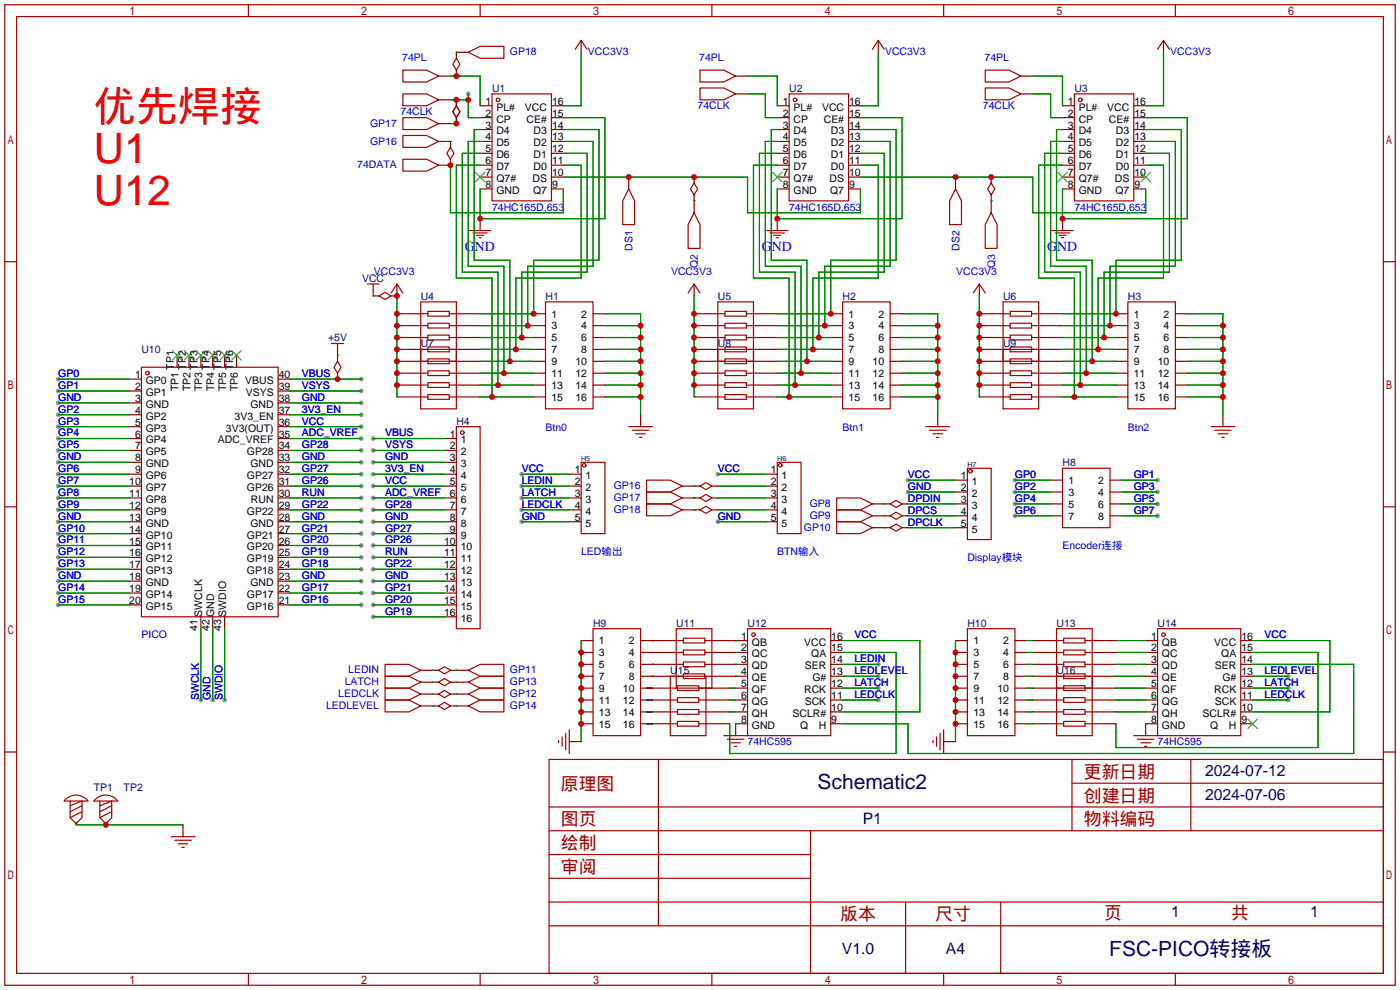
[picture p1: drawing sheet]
<svg xmlns="http://www.w3.org/2000/svg" width="299mm" height="212mm" viewBox="0 0 299 212" stroke-linecap="round" stroke-linejoin="round" font-family="sans-serif">
<defs><g id="words">
<g font-size="9" fill="#f00">
<text x="20.1" y="25.9">优先焊接</text>
<text x="20.1" y="34.9">U1</text>
<text x="20.1" y="43.8">U12</text>
</g>
<g font-size="4.5" fill="#000080">
<text x="174.7" y="168.7">Schematic2</text>
<text x="237.1" y="204.3">FSC-PICO转接板</text>
</g>
<g font-size="3.8" fill="#a00000">
<text x="231.6" y="166.2">更新日期</text>
<text x="119.9" y="168.8">原理图</text>
<text x="231.6" y="171.3">创建日期</text>
<text x="119.9" y="176.4">图页</text>
<text x="231.6" y="176.4">物料编码</text>
<text x="119.9" y="181.5">绘制</text>
<text x="119.9" y="186.6">审阅</text>
<text x="179.6" y="196.7">版本</text>
<text x="199.9" y="196.7">尺寸</text>
<text x="236" y="196.5">页</text>
<text x="263.1" y="196.5">共</text>
</g>
<g font-size="3.4" fill="#000080">
<text x="257.6" y="165.9">2024-07-12</text>
<text x="257.6" y="170.9">2024-07-06</text>
<text x="184.4" y="176">P1</text>
<text x="250.3" y="196.1">1</text>
<text x="280" y="196.1">1</text>
<text x="179.9" y="204">V1.0</text>
<text x="202.2" y="204">A4</text>
</g>
<g font-size="3" fill="#00f">
<text x="99.3" y="53.7">GND</text>
<text x="162.8" y="53.7">GND</text>
<text x="223.8" y="53.7">GND</text>
</g>
<g font-size="2.2" fill="#00f">
<text x="109" y="11.8">GP18</text>
<text x="125.6" y="11.7">VCC3V3</text>
<text x="189.1" y="11.7">VCC3V3</text>
<text x="250.1" y="11.7">VCC3V3</text>
<text x="86" y="13.1">74PL</text>
<text x="149.5" y="13.1">74PL</text>
<text x="210.4" y="13.1">74PL</text>
<text x="149.1" y="23.3">74CLK</text>
<text x="210.1" y="23.3">74CLK</text>
<text x="79.1" y="27.1">GP17</text>
<text x="85.6" y="24.5">74CLK</text>
<text x="76.4" y="36">74DATA</text>
<text x="79.1" y="30.9">GP16</text>
<text x="105.2" y="45">74HC165D,653</text>
<text x="168.7" y="45">74HC165D,653</text>
<text x="229.6" y="45">74HC165D,653</text>
<text x="135.2" y="53.6" transform="rotate(-90 135.2 53.6)">DS1</text>
<text x="205" y="53.6" transform="rotate(-90 205 53.6)">DS2</text>
<text x="79.9" y="58.7">VCC3V3</text>
<text x="143.4" y="58.7">VCC3V3</text>
<text x="149.2" y="57.3" transform="rotate(-90 149.2 57.3)">Q2</text>
<text x="204.4" y="58.7">VCC3V3</text>
<text x="212.7" y="57.3" transform="rotate(-90 212.7 57.3)">Q3</text>
<text x="12.4" y="80.6">GP0</text>
<text x="12.4" y="83.1">GP1</text>
<text x="64.5" y="83.1">VSYS</text>
<text x="64.5" y="80.6">VBUS</text>
<text x="12.4" y="85.7">GND</text>
<text x="12.4" y="88.2">GP2</text>
<text x="64.5" y="88.2">3V3_EN</text>
<text x="64.5" y="85.7">GND</text>
<text x="12.4" y="90.7">GP3</text>
<text x="12.4" y="93.3">GP4</text>
<text x="12.4" y="95.8">GP5</text>
<text x="64.5" y="95.8">GP28</text>
<text x="64.5" y="93.3">ADC_VREF</text>
<text x="64.5" y="90.7">VCC</text>
<text x="82.3" y="95.8">VSYS</text>
<text x="82.3" y="93.3">VBUS</text>
<text x="116.6" y="92">Btn0</text>
<text x="180.1" y="92">Btn1</text>
<text x="241" y="92">Btn2</text>
<text x="12.4" y="98.4">GND</text>
<text x="12.4" y="100.9">GP6</text>
<text x="64.5" y="100.9">GP27</text>
<text x="64.5" y="98.4">GND</text>
<text x="82.3" y="100.9">3V3_EN</text>
<text x="82.3" y="98.4">GND</text>
<text x="111.5" y="100.9">VCC</text>
<text x="153.4" y="100.9">VCC</text>
<text x="12.4" y="103.4">GP7</text>
<text x="12.4" y="106">GP8</text>
<text x="64.5" y="106">RUN</text>
<text x="64.5" y="103.4">GP26</text>
<text x="82.3" y="106">ADC_VREF</text>
<text x="82.3" y="103.4">VCC</text>
<text x="111.5" y="106">LATCH</text>
<text x="111.5" y="103.4">LEDIN</text>
<text x="131.2" y="104.6">GP16</text>
<text x="131.2" y="107.1">GP17</text>
<text x="194.1" y="102.2">VCC</text>
<text x="194.1" y="104.7">GND</text>
<text x="194.1" y="107.2">DPDIN</text>
<text x="216.9" y="102.2">GP0</text>
<text x="216.9" y="104.7">GP2</text>
<text x="216.9" y="107.2">GP4</text>
<text x="242.3" y="107.2">GP5</text>
<text x="242.3" y="104.7">GP3</text>
<text x="242.3" y="102.2">GP1</text>
<text x="12.4" y="108.5">GP9</text>
<text x="12.4" y="111.1">GND</text>
<text x="12.4" y="113.6">GP10</text>
<text x="64.5" y="113.6">GP21</text>
<text x="64.5" y="111.1">GND</text>
<text x="64.5" y="108.5">GP22</text>
<text x="82.3" y="113.6">GP27</text>
<text x="82.3" y="111.1">GND</text>
<text x="82.3" y="108.5">GP28</text>
<text x="111.5" y="108.5">LEDCLK</text>
<text x="111.5" y="111.1">GND</text>
<text x="131.2" y="109.6">GP18</text>
<text x="153.4" y="111.1">GND</text>
<text x="171.8" y="113.4">GP10</text>
<text x="173.1" y="108.4">GP8</text>
<text x="173.1" y="110.9">GP9</text>
<text x="194.1" y="112.3">DPCLK</text>
<text x="194.1" y="109.8">DPCS</text>
<text x="216.9" y="109.8">GP6</text>
<text x="242.3" y="109.8">GP7</text>
<text x="12.4" y="116.1">GP11</text>
<text x="12.4" y="118.7">GP12</text>
<text x="64.5" y="118.7">GP19</text>
<text x="64.5" y="116.1">GP20</text>
<text x="82.3" y="118.7">RUN</text>
<text x="82.3" y="116.1">GP26</text>
<text x="124.2" y="118.7">LED输出</text>
<text x="166.1" y="118.7">BTN输入</text>
<text x="206.8" y="119.9">Display模块</text>
<text x="227.1" y="117.4">Encoder连接</text>
<text x="12.4" y="121.2">GP13</text>
<text x="12.4" y="123.8">GND</text>
<text x="64.5" y="123.8">GND</text>
<text x="64.5" y="121.2">GP18</text>
<text x="82.3" y="123.8">GND</text>
<text x="82.3" y="121.2">GP22</text>
<text x="12.4" y="126.3">GP14</text>
<text x="12.4" y="128.8">GP15</text>
<text x="64.5" y="128.8">GP16</text>
<text x="64.5" y="126.3">GP17</text>
<text x="82.3" y="131.4">GP19</text>
<text x="82.3" y="128.8">GP20</text>
<text x="82.3" y="126.3">GP21</text>
<text x="30.2" y="136.5">PICO</text>
<text x="182.6" y="136.5">VCC</text>
<text x="270.3" y="136.5">VCC</text>
<text x="74.4" y="143.9">LEDIN</text>
<text x="109" y="143.9">GP11</text>
<text x="182.6" y="141.5">LEDIN</text>
<text x="42.5" y="149.6" transform="rotate(-90 42.5 149.6)">SWCLK</text>
<text x="45" y="149.6" transform="rotate(-90 45 149.6)">GND</text>
<text x="47.6" y="149.6" transform="rotate(-90 47.6 149.6)">SWDIO</text>
<text x="72.3" y="149">LEDCLK</text>
<text x="73.7" y="146.5">LATCH</text>
<text x="109" y="146.5">GP13</text>
<text x="109" y="149">GP12</text>
<text x="182.6" y="144.1">LEDLEVEL</text>
<text x="182.6" y="146.6">LATCH</text>
<text x="182.6" y="149.2">LEDCLK</text>
<text x="270.3" y="144.1">LEDLEVEL</text>
<text x="270.3" y="146.6">LATCH</text>
<text x="270.3" y="149.2">LEDCLK</text>
<text x="69.7" y="151.5">LEDLEVEL</text>
<text x="109" y="151.5">GP14</text>
<text x="159.8" y="159.3">74HC595</text>
<text x="247.4" y="159.3">74HC595</text>
</g>
<g font-size="2.2">
<text x="103.8" y="22.4">1</text>
<text x="106.1" y="23.7">PL#</text>
<text x="112.2" y="23.7">VCC</text>
<text x="118" y="22.4">16</text>
<text x="167.3" y="22.4">1</text>
<text x="169.6" y="23.7">PL#</text>
<text x="175.7" y="23.7">VCC</text>
<text x="181.5" y="22.4">16</text>
<text x="228.2" y="22.4">1</text>
<text x="230.6" y="23.7">PL#</text>
<text x="236.6" y="23.7">VCC</text>
<text x="242.4" y="22.4">16</text>
<text x="103.8" y="24.9">2</text>
<text x="103.8" y="27.5">3</text>
<text x="106.1" y="26.2">CP</text>
<text x="106.1" y="28.7">D4</text>
<text x="112.6" y="26.2">CE#</text>
<text x="114.1" y="28.7">D3</text>
<text x="118" y="27.5">14</text>
<text x="118" y="24.9">15</text>
<text x="167.3" y="24.9">2</text>
<text x="167.3" y="27.5">3</text>
<text x="169.6" y="26.2">CP</text>
<text x="169.6" y="28.7">D4</text>
<text x="176.1" y="26.2">CE#</text>
<text x="177.6" y="28.7">D3</text>
<text x="181.5" y="27.5">14</text>
<text x="181.5" y="24.9">15</text>
<text x="228.2" y="24.9">2</text>
<text x="228.2" y="27.5">3</text>
<text x="230.6" y="26.2">CP</text>
<text x="230.6" y="28.7">D4</text>
<text x="237" y="26.2">CE#</text>
<text x="238.5" y="28.7">D3</text>
<text x="242.4" y="27.5">14</text>
<text x="242.4" y="24.9">15</text>
<text x="103.8" y="30">4</text>
<text x="103.8" y="32.6">5</text>
<text x="103.8" y="35.1">6</text>
<text x="106.1" y="31.3">D5</text>
<text x="106.1" y="33.8">D6</text>
<text x="114.1" y="33.8">D1</text>
<text x="114.1" y="31.3">D2</text>
<text x="118" y="35.1">11</text>
<text x="118" y="32.6">12</text>
<text x="118" y="30">13</text>
<text x="167.3" y="30">4</text>
<text x="167.3" y="32.6">5</text>
<text x="167.3" y="35.1">6</text>
<text x="169.6" y="31.3">D5</text>
<text x="169.6" y="33.8">D6</text>
<text x="177.6" y="33.8">D1</text>
<text x="177.6" y="31.3">D2</text>
<text x="181.5" y="35.1">11</text>
<text x="181.5" y="32.6">12</text>
<text x="181.5" y="30">13</text>
<text x="228.2" y="30">4</text>
<text x="228.2" y="32.6">5</text>
<text x="228.2" y="35.1">6</text>
<text x="230.6" y="31.3">D5</text>
<text x="230.6" y="33.8">D6</text>
<text x="238.5" y="33.8">D1</text>
<text x="238.5" y="31.3">D2</text>
<text x="242.4" y="35.1">11</text>
<text x="242.4" y="32.6">12</text>
<text x="242.4" y="30">13</text>
<text x="103.8" y="37.6">7</text>
<text x="103.8" y="40.2">8</text>
<text x="106.1" y="36.4">D7</text>
<text x="106.1" y="38.9">Q7#</text>
<text x="106.1" y="41.4">GND</text>
<text x="113.8" y="38.9">DS</text>
<text x="113.9" y="41.4">Q7</text>
<text x="114.1" y="36.4">D0</text>
<text x="118" y="40.2">9</text>
<text x="118" y="37.6">10</text>
<text x="167.3" y="37.6">7</text>
<text x="167.3" y="40.2">8</text>
<text x="169.6" y="36.4">D7</text>
<text x="169.6" y="38.9">Q7#</text>
<text x="169.6" y="41.4">GND</text>
<text x="177.3" y="38.9">DS</text>
<text x="177.4" y="41.4">Q7</text>
<text x="177.6" y="36.4">D0</text>
<text x="181.5" y="40.2">9</text>
<text x="181.5" y="37.6">10</text>
<text x="228.2" y="37.6">7</text>
<text x="228.2" y="40.2">8</text>
<text x="230.6" y="36.4">D7</text>
<text x="230.6" y="38.9">Q7#</text>
<text x="230.6" y="41.4">GND</text>
<text x="238.3" y="38.9">DS</text>
<text x="238.4" y="41.4">Q7</text>
<text x="238.5" y="36.4">D0</text>
<text x="242.4" y="40.2">9</text>
<text x="242.4" y="37.6">10</text>
<text x="117.9" y="67.9">1</text>
<text x="117.9" y="70.4">3</text>
<text x="124.2" y="67.9">2</text>
<text x="124.2" y="70.4">4</text>
<text x="181.4" y="67.9">1</text>
<text x="181.4" y="70.4">3</text>
<text x="187.7" y="67.9">2</text>
<text x="187.7" y="70.4">4</text>
<text x="242.3" y="67.9">1</text>
<text x="242.3" y="70.4">3</text>
<text x="248.7" y="67.9">2</text>
<text x="248.7" y="70.4">4</text>
<text x="117.9" y="72.9">5</text>
<text x="117.9" y="75.5">7</text>
<text x="124.2" y="72.9">6</text>
<text x="124.2" y="75.5">8</text>
<text x="181.4" y="72.9">5</text>
<text x="181.4" y="75.5">7</text>
<text x="187.7" y="72.9">6</text>
<text x="187.7" y="75.5">8</text>
<text x="242.3" y="72.9">5</text>
<text x="242.3" y="75.5">7</text>
<text x="248.7" y="72.9">6</text>
<text x="248.7" y="75.5">8</text>
<text x="28.9" y="80.8">1</text>
<text x="28.9" y="83.4">2</text>
<text x="31.2" y="82.1">GP0</text>
<text x="37.1" y="79" transform="rotate(-90 37.1 79)">TP1</text>
<text x="38.2" y="83.6" transform="rotate(-90 38.2 83.6)">TP1</text>
<text x="39.7" y="79" transform="rotate(-90 39.7 79)">TP2</text>
<text x="40.7" y="83.6" transform="rotate(-90 40.7 83.6)">TP2</text>
<text x="42.2" y="79" transform="rotate(-90 42.2 79)">TP3</text>
<text x="43.2" y="83.6" transform="rotate(-90 43.2 83.6)">TP3</text>
<text x="44.8" y="79" transform="rotate(-90 44.8 79)">TP4</text>
<text x="45.8" y="83.6" transform="rotate(-90 45.8 83.6)">TP4</text>
<text x="47.3" y="79" transform="rotate(-90 47.3 79)">TP5</text>
<text x="48.3" y="83.6" transform="rotate(-90 48.3 83.6)">TP5</text>
<text x="49.8" y="79" transform="rotate(-90 49.8 79)">TP6</text>
<text x="50.9" y="83.6" transform="rotate(-90 50.9 83.6)">TP6</text>
<text x="52.4" y="82.1">VBUS</text>
<text x="59.6" y="83.4">39</text>
<text x="59.6" y="80.8">40</text>
<text x="117.9" y="78">9</text>
<text x="117.9" y="80.6">11</text>
<text x="117.9" y="83.1">13</text>
<text x="123" y="78">10</text>
<text x="123" y="80.6">12</text>
<text x="123" y="83.1">14</text>
<text x="181.4" y="78">9</text>
<text x="181.4" y="80.6">11</text>
<text x="181.4" y="83.1">13</text>
<text x="186.5" y="78">10</text>
<text x="186.5" y="80.6">12</text>
<text x="186.5" y="83.1">14</text>
<text x="242.3" y="78">9</text>
<text x="242.3" y="80.6">11</text>
<text x="242.3" y="83.1">13</text>
<text x="247.4" y="78">10</text>
<text x="247.4" y="80.6">12</text>
<text x="247.4" y="83.1">14</text>
<text x="28.9" y="85.9">3</text>
<text x="28.9" y="88.4">4</text>
<text x="31.2" y="84.6">GP1</text>
<text x="31.2" y="87.2">GND</text>
<text x="31.2" y="89.7">GP2</text>
<text x="50.2" y="89.7">3V3_EN</text>
<text x="52.5" y="84.6">VSYS</text>
<text x="53.5" y="87.2">GND</text>
<text x="59.6" y="88.4">37</text>
<text x="59.6" y="85.9">38</text>
<text x="117.9" y="85.6">15</text>
<text x="123" y="85.6">16</text>
<text x="181.4" y="85.6">15</text>
<text x="186.5" y="85.6">16</text>
<text x="242.3" y="85.6">15</text>
<text x="247.4" y="85.6">16</text>
<text x="28.9" y="91">5</text>
<text x="28.9" y="93.5">6</text>
<text x="31.2" y="92.2">GP3</text>
<text x="31.2" y="94.8">GP4</text>
<text x="46.5" y="94.8">ADC_VREF</text>
<text x="48.3" y="92.2">3V3(OUT)</text>
<text x="59.6" y="93.5">35</text>
<text x="59.6" y="91">36</text>
<text x="96.2" y="93.5">1</text>
<text x="98.5" y="94.8">1</text>
<text x="28.9" y="96.1">7</text>
<text x="28.9" y="98.6">8</text>
<text x="28.9" y="101.1">9</text>
<text x="31.2" y="97.3">GP5</text>
<text x="31.2" y="99.9">GND</text>
<text x="52.8" y="97.3">GP28</text>
<text x="53.5" y="99.9">GND</text>
<text x="59.6" y="101.1">32</text>
<text x="59.6" y="98.6">33</text>
<text x="59.6" y="96.1">34</text>
<text x="96.2" y="96.1">2</text>
<text x="96.2" y="98.6">3</text>
<text x="96.2" y="101.1">4</text>
<text x="98.5" y="97.3">2</text>
<text x="98.5" y="99.9">3</text>
<text x="122.8" y="101.1">1</text>
<text x="164.7" y="101.1">1</text>
<text x="27.6" y="103.7">10</text>
<text x="27.6" y="106.2">11</text>
<text x="31.2" y="102.4">GP6</text>
<text x="31.2" y="104.9">GP7</text>
<text x="31.2" y="107.5">GP8</text>
<text x="52.8" y="104.9">GP26</text>
<text x="52.8" y="102.4">GP27</text>
<text x="53.6" y="107.5">RUN</text>
<text x="59.6" y="106.2">30</text>
<text x="59.6" y="103.7">31</text>
<text x="96.2" y="103.7">5</text>
<text x="96.2" y="106.2">6</text>
<text x="98.5" y="102.4">4</text>
<text x="98.5" y="104.9">5</text>
<text x="98.5" y="107.5">6</text>
<text x="122.8" y="103.7">2</text>
<text x="122.8" y="106.2">3</text>
<text x="125.1" y="102.4">1</text>
<text x="125.1" y="104.9">2</text>
<text x="125.1" y="107.5">3</text>
<text x="164.7" y="103.7">2</text>
<text x="164.7" y="106.2">3</text>
<text x="167.1" y="102.4">1</text>
<text x="167.1" y="104.9">2</text>
<text x="167.1" y="107.5">3</text>
<text x="205.4" y="102.4">1</text>
<text x="205.4" y="104.9">2</text>
<text x="205.4" y="107.5">3</text>
<text x="207.7" y="103.7">1</text>
<text x="207.7" y="106.2">2</text>
<text x="228.3" y="103.4">1</text>
<text x="228.3" y="106">3</text>
<text x="234.7" y="103.4">2</text>
<text x="234.7" y="106">4</text>
<text x="27.6" y="108.8">12</text>
<text x="27.6" y="111.3">13</text>
<text x="27.6" y="113.8">14</text>
<text x="31.2" y="110">GP9</text>
<text x="31.2" y="112.6">GND</text>
<text x="52.8" y="110">GP22</text>
<text x="53.5" y="112.6">GND</text>
<text x="59.6" y="113.8">27</text>
<text x="59.6" y="111.3">28</text>
<text x="59.6" y="108.8">29</text>
<text x="96.2" y="108.8">7</text>
<text x="96.2" y="111.3">8</text>
<text x="96.2" y="113.8">9</text>
<text x="98.5" y="110">7</text>
<text x="98.5" y="112.6">8</text>
<text x="122.8" y="108.8">4</text>
<text x="122.8" y="111.3">5</text>
<text x="125.1" y="110">4</text>
<text x="125.1" y="112.6">5</text>
<text x="164.7" y="108.8">4</text>
<text x="164.7" y="111.3">5</text>
<text x="167.1" y="110">4</text>
<text x="167.1" y="112.6">5</text>
<text x="205.4" y="110">4</text>
<text x="205.4" y="112.6">5</text>
<text x="207.7" y="108.8">3</text>
<text x="207.7" y="111.3">4</text>
<text x="207.7" y="113.8">5</text>
<text x="228.3" y="108.5">5</text>
<text x="228.3" y="111">7</text>
<text x="234.7" y="108.5">6</text>
<text x="234.7" y="111">8</text>
<text x="27.6" y="116.4">15</text>
<text x="27.6" y="118.9">16</text>
<text x="31.2" y="115.1">GP10</text>
<text x="31.2" y="117.6">GP11</text>
<text x="52.8" y="117.6">GP20</text>
<text x="52.8" y="115.1">GP21</text>
<text x="59.6" y="118.9">25</text>
<text x="59.6" y="116.4">26</text>
<text x="94.9" y="116.4">10</text>
<text x="94.9" y="118.9">11</text>
<text x="98.5" y="115.1">9</text>
<text x="98.5" y="117.6">10</text>
<text x="27.6" y="121.5">17</text>
<text x="27.6" y="124">18</text>
<text x="31.2" y="120.2">GP12</text>
<text x="31.2" y="122.7">GP13</text>
<text x="31.2" y="125.3">GND</text>
<text x="52.8" y="122.7">GP18</text>
<text x="52.8" y="120.2">GP19</text>
<text x="53.5" y="125.3">GND</text>
<text x="59.6" y="124">23</text>
<text x="59.6" y="121.5">24</text>
<text x="94.9" y="121.5">12</text>
<text x="94.9" y="124">13</text>
<text x="98.5" y="120.2">11</text>
<text x="98.5" y="122.7">12</text>
<text x="98.5" y="125.3">13</text>
<text x="27.6" y="126.5">19</text>
<text x="27.6" y="129.1">20</text>
<text x="31.2" y="127.8">GP14</text>
<text x="31.2" y="130.3">GP15</text>
<text x="43.2" y="131.8" transform="rotate(-90 43.2 131.8)">SWCLK</text>
<text x="45.8" y="131.8" transform="rotate(-90 45.8 131.8)">GND</text>
<text x="48.3" y="131.8" transform="rotate(-90 48.3 131.8)">SWDIO</text>
<text x="52.8" y="130.3">GP16</text>
<text x="52.8" y="127.8">GP17</text>
<text x="59.6" y="129.1">21</text>
<text x="59.6" y="126.5">22</text>
<text x="94.9" y="126.5">14</text>
<text x="94.9" y="129.1">15</text>
<text x="94.9" y="131.6">16</text>
<text x="98.5" y="127.8">14</text>
<text x="98.5" y="130.3">15</text>
<text x="42.2" y="134.8" transform="rotate(-90 42.2 134.8)">41</text>
<text x="44.8" y="134.8" transform="rotate(-90 44.8 134.8)">42</text>
<text x="47.3" y="134.8" transform="rotate(-90 47.3 134.8)">43</text>
<text x="98.5" y="132.9">16</text>
<text x="128" y="137.7">1</text>
<text x="134.4" y="137.7">2</text>
<text x="158.4" y="136.7">1</text>
<text x="160.7" y="138">QB</text>
<text x="171.9" y="138">VCC</text>
<text x="177.7" y="136.7">16</text>
<text x="208" y="137.7">1</text>
<text x="214.4" y="137.7">2</text>
<text x="246" y="136.7">1</text>
<text x="248.3" y="138">QB</text>
<text x="259.5" y="138">VCC</text>
<text x="265.3" y="136.7">16</text>
<text x="128" y="140.2">3</text>
<text x="128" y="142.8">5</text>
<text x="134.4" y="140.2">4</text>
<text x="134.4" y="142.8">6</text>
<text x="158.4" y="139.2">2</text>
<text x="158.4" y="141.8">3</text>
<text x="160.7" y="140.5">QC</text>
<text x="160.7" y="143">QD</text>
<text x="172" y="143">SER</text>
<text x="173.4" y="140.5">QA</text>
<text x="177.7" y="141.8">14</text>
<text x="177.7" y="139.2">15</text>
<text x="208" y="140.2">3</text>
<text x="208" y="142.8">5</text>
<text x="214.4" y="140.2">4</text>
<text x="214.4" y="142.8">6</text>
<text x="246" y="139.2">2</text>
<text x="246" y="141.8">3</text>
<text x="248.3" y="140.5">QC</text>
<text x="248.3" y="143">QD</text>
<text x="259.6" y="143">SER</text>
<text x="261" y="140.5">QA</text>
<text x="265.3" y="141.8">14</text>
<text x="265.3" y="139.2">15</text>
<text x="128" y="145.3">7</text>
<text x="128" y="147.9">9</text>
<text x="133.1" y="147.9">10</text>
<text x="134.4" y="145.3">8</text>
<text x="158.4" y="144.3">4</text>
<text x="158.4" y="146.9">5</text>
<text x="158.4" y="149.4">6</text>
<text x="160.7" y="145.6">QE</text>
<text x="160.7" y="148.1">QF</text>
<text x="171.9" y="148.1">RCK</text>
<text x="173.6" y="145.6">G#</text>
<text x="177.7" y="149.4">11</text>
<text x="177.7" y="146.9">12</text>
<text x="177.7" y="144.3">13</text>
<text x="208" y="145.3">7</text>
<text x="208" y="147.9">9</text>
<text x="213.2" y="147.9">10</text>
<text x="214.4" y="145.3">8</text>
<text x="246" y="144.3">4</text>
<text x="246" y="146.9">5</text>
<text x="246" y="149.4">6</text>
<text x="248.3" y="145.6">QE</text>
<text x="248.3" y="148.1">QF</text>
<text x="259.5" y="148.1">RCK</text>
<text x="261.2" y="145.6">G#</text>
<text x="265.3" y="149.4">11</text>
<text x="265.3" y="146.9">12</text>
<text x="265.3" y="144.3">13</text>
<text x="128" y="150.4">11</text>
<text x="128" y="152.9">13</text>
<text x="128" y="155.5">15</text>
<text x="133.1" y="150.4">12</text>
<text x="133.1" y="152.9">14</text>
<text x="133.1" y="155.5">16</text>
<text x="158.4" y="151.9">7</text>
<text x="158.4" y="154.5">8</text>
<text x="160.7" y="150.7">QG</text>
<text x="160.7" y="153.2">QH</text>
<text x="160.7" y="155.7">GND</text>
<text x="169.4" y="153.2">SCLR#</text>
<text x="171" y="155.7">Q</text>
<text x="172" y="150.7">SCK</text>
<text x="175" y="155.7">H</text>
<text x="177.7" y="154.5">9</text>
<text x="177.7" y="151.9">10</text>
<text x="208" y="150.4">11</text>
<text x="208" y="152.9">13</text>
<text x="208" y="155.5">15</text>
<text x="213.2" y="150.4">12</text>
<text x="213.2" y="152.9">14</text>
<text x="213.2" y="155.5">16</text>
<text x="246" y="151.9">7</text>
<text x="246" y="154.5">8</text>
<text x="248.3" y="150.7">QG</text>
<text x="248.3" y="153.2">QH</text>
<text x="248.3" y="155.7">GND</text>
<text x="257" y="153.2">SCLR#</text>
<text x="258.6" y="155.7">Q</text>
<text x="259.6" y="150.7">SCK</text>
<text x="262.6" y="155.7">H</text>
<text x="265.3" y="154.5">9</text>
<text x="265.3" y="151.9">10</text>
</g>
<g font-size="2.2" fill="#000080">
<text x="105.2" y="19.6">U1</text>
<text x="168.7" y="19.6">U2</text>
<text x="229.6" y="19.6">U3</text>
<text x="77.4" y="60.3">VCC</text>
<text x="89.9" y="64.1">U4</text>
<text x="116.6" y="64.1">H1</text>
<text x="153.4" y="64.1">U5</text>
<text x="180.1" y="64.1">H2</text>
<text x="214.4" y="64.1">U6</text>
<text x="241" y="64.1">H3</text>
<text x="30.2" y="75.5">U10</text>
<text x="70.1" y="72.8">+5V</text>
<text x="89.9" y="74.2">U7</text>
<text x="153.4" y="74.2">U8</text>
<text x="214.4" y="74.2">U9</text>
<text x="97.5" y="90.7">H4</text>
<text x="227.1" y="99.6">H8</text>
<text x="126.7" y="133.9">H9</text>
<text x="144.5" y="133.9">U11</text>
<text x="159.8" y="133.9">U12</text>
<text x="206.8" y="133.9">H10</text>
<text x="225.8" y="133.9">U13</text>
<text x="247.4" y="133.9">U14</text>
<text x="143.3" y="144.1">U15</text>
<text x="225.8" y="144.1">U16</text>
<text x="20.1" y="169">TP1</text>
<text x="26.4" y="169">TP2</text>
</g>
<g font-size="1.5" fill="#000080">
<text x="124.2" y="98.5">H5</text>
<text x="166.1" y="98.5">H6</text>
<text x="206.8" y="99.8">H7</text>
</g>
</g></defs>
<g fill="#999">
<circle cx="12.4" cy="81" r=".51"/>
<circle cx="12.4" cy="83.6" r=".51"/>
<circle cx="12.4" cy="86.1" r=".51"/>
<circle cx="12.4" cy="88.6" r=".51"/>
<circle cx="12.4" cy="91.2" r=".51"/>
<circle cx="12.4" cy="93.7" r=".51"/>
<circle cx="12.4" cy="96.3" r=".51"/>
<circle cx="12.4" cy="98.8" r=".51"/>
<circle cx="12.4" cy="101.3" r=".51"/>
<circle cx="12.4" cy="103.9" r=".51"/>
<circle cx="12.4" cy="106.4" r=".51"/>
<circle cx="12.4" cy="109" r=".51"/>
<circle cx="12.4" cy="111.5" r=".51"/>
<circle cx="12.4" cy="114" r=".51"/>
<circle cx="12.4" cy="116.6" r=".51"/>
<circle cx="12.4" cy="119.1" r=".51"/>
<circle cx="12.4" cy="121.7" r=".51"/>
<circle cx="12.4" cy="124.2" r=".51"/>
<circle cx="12.4" cy="126.7" r=".51"/>
<circle cx="12.4" cy="129.3" r=".51"/>
<circle cx="42.9" cy="149.6" r=".51"/>
<circle cx="45.5" cy="149.6" r=".51"/>
<circle cx="48" cy="149.6" r=".51"/>
<circle cx="77.2" cy="129.3" r=".51"/>
<circle cx="77.2" cy="126.7" r=".51"/>
<circle cx="77.2" cy="124.2" r=".51"/>
<circle cx="77.2" cy="121.7" r=".51"/>
<circle cx="77.2" cy="119.1" r=".51"/>
<circle cx="77.2" cy="116.6" r=".51"/>
<circle cx="77.2" cy="114" r=".51"/>
<circle cx="77.2" cy="111.5" r=".51"/>
<circle cx="77.2" cy="109" r=".51"/>
<circle cx="77.2" cy="106.4" r=".51"/>
<circle cx="77.2" cy="103.9" r=".51"/>
<circle cx="77.2" cy="101.3" r=".51"/>
<circle cx="77.2" cy="98.8" r=".51"/>
<circle cx="77.2" cy="96.3" r=".51"/>
<circle cx="77.2" cy="93.7" r=".51"/>
<circle cx="77.2" cy="91.2" r=".51"/>
<circle cx="77.2" cy="88.6" r=".51"/>
<circle cx="77.2" cy="86.1" r=".51"/>
<circle cx="77.2" cy="83.6" r=".51"/>
<circle cx="77.2" cy="81" r=".51"/>
<circle cx="100.1" cy="20.1" r=".51"/>
<circle cx="187.7" cy="142" r=".51"/>
<circle cx="187.7" cy="144.5" r=".51"/>
<circle cx="187.7" cy="147.1" r=".51"/>
<circle cx="187.7" cy="149.6" r=".51"/>
<circle cx="275.3" cy="144.5" r=".51"/>
<circle cx="275.3" cy="147.1" r=".51"/>
<circle cx="275.3" cy="149.6" r=".51"/>
<circle cx="216.9" cy="102.6" r=".51"/>
<circle cx="216.9" cy="105.2" r=".51"/>
<circle cx="216.9" cy="107.7" r=".51"/>
<circle cx="216.9" cy="110.2" r=".51"/>
<circle cx="247.4" cy="110.2" r=".51"/>
<circle cx="247.4" cy="107.7" r=".51"/>
<circle cx="247.4" cy="105.2" r=".51"/>
<circle cx="247.4" cy="102.6" r=".51"/>
<circle cx="194.1" cy="102.6" r=".51"/>
<circle cx="153.4" cy="101.3" r=".51"/>
<circle cx="153.4" cy="111.5" r=".51"/>
<circle cx="111.5" cy="101.3" r=".51"/>
<circle cx="111.5" cy="106.4" r=".51"/>
<circle cx="111.5" cy="109" r=".51"/>
<circle cx="111.5" cy="111.5" r=".51"/>
<circle cx="111.5" cy="103.9" r=".51"/>
<circle cx="194.1" cy="105.2" r=".51"/>
<circle cx="79.8" cy="131.8" r=".51"/>
<circle cx="79.8" cy="129.3" r=".51"/>
<circle cx="79.8" cy="126.7" r=".51"/>
<circle cx="79.8" cy="124.2" r=".51"/>
<circle cx="79.8" cy="121.7" r=".51"/>
<circle cx="79.8" cy="119.1" r=".51"/>
<circle cx="79.8" cy="116.6" r=".51"/>
<circle cx="79.8" cy="114" r=".51"/>
<circle cx="79.8" cy="111.5" r=".51"/>
<circle cx="79.8" cy="109" r=".51"/>
<circle cx="79.8" cy="106.4" r=".51"/>
<circle cx="79.8" cy="103.9" r=".51"/>
<circle cx="79.8" cy="101.3" r=".51"/>
<circle cx="79.8" cy="98.8" r=".51"/>
<circle cx="79.8" cy="96.3" r=".51"/>
<circle cx="79.8" cy="93.7" r=".51"/>
</g>
<g fill="none" stroke="#a10000" stroke-width=".25">
<path d="M1 1h297.2v209.6h-297.2zM3.6 3.6h292.1v204.4h-292.1zM53.1 1v2.6M86.1 15h5.1l2.5 1.3-2.5 1.2h-5.1zM97.5 12.4l.8 1.3-.8 1.3-.7-1.3zM100.1 11.2l2.5-1.3h5.1v2.5h-5.1zM102.6 1v2.6M122.9 10.5l1.3-1.9 1.3 1.9M149.6 15h5.1l2.5 1.3-2.5 1.2h-5.1zM149.6 18.8h5.1l2.5 1.3-2.5 1.2h-5.1zM152.1 1v2.6M186.4 10.5l1.3-1.9 1.3 1.9"/>
<path d="M201.7 1v2.6M210.6 15h5l2.6 1.3-2.6 1.2h-5zM210.6 18.8h5l2.6 1.3-2.6 1.2h-5zM247.4 10.5l1.3-1.9 1.2 1.9M251.2 1v2.6M86.1 34h5.1l2.5 1.3-2.5 1.3h-5.1zM86.1 20.1h5.1l2.5 1.2-2.5 1.3h-5.1zM86.1 25.1h5.1l2.5 1.3-2.5 1.3h-5.1zM86.1 29h5.1l2.5 1.2-2.5 1.3h-5.1zM96.3 31.5l.7 1.3-.7 1.2-.8-1.2zM97.5 22.6l.8 1.3-.8 1.2-.7-1.2zM105.2 20.1h12.7v22.8h-12.7z"/>
<path d="M148.3 39.1l.8 1.3-.8 1.3-.7-1.3zM168.7 20.1h12.7v22.8h-12.7zM211.8 39.1l.8 1.3-.8 1.3-.7-1.3zM229.6 20.1h12.7v22.8h-12.7zM1 55.9h2.6M100.3 49.3h4.6M101.1 49.8h3M101.9 50.3h1.5M102.4 50.8h.5M102.6 46.7v2.6M134.4 40.4l1.2 2.5v5.1h-2.5v-5.1zM148.3 45.5l1.3 2.5v5.1h-2.5v-5.1z"/>
<path d="M163.8 49.3h4.6M164.6 49.8h3M165.4 50.3h1.5M165.9 50.8h.5M166.1 46.7v2.6M204.2 40.4l1.3 2.5v5.1h-2.6v-5.1zM211.8 45.5l1.3 2.5v5.1h-2.5v-5.1zM224.8 49.3h4.6M225.6 49.8h3M226.3 50.3h1.5M226.8 50.8h.5M227.1 46.7v2.6"/>
<path d="M295.7 55.9h2.5M30.2 78.5h29.2v53.3h-29.2zM70.9 73.4h2.5M72.1 77.2l.8 1.3-.8 1.3-.7-1.3zM72.1 73.4v1.3M78.5 60.7h2.5M79.8 60.7v1.3M81 63.2l1.3-.7 1.3 .7-1.3 .8zM83.6 62.6l1.2-1.9 1.3 1.9M89.9 64.5h7.6v22.9h-7.6zM89.9 67.1h1.5M89.9 69.6h1.5"/>
<path d="M89.9 72.1h1.5M89.9 74.7h7.6M89.9 77.2h7.6M89.9 79.8h1.5M91.4 66.5h4.6v1.1h-4.6zM91.4 69.1h4.6v1h-4.6zM91.4 71.6h4.6v1h-4.6zM91.4 74.2h4.6v1h-4.6zM91.4 76.7h4.6v1h-4.6zM91.4 79.2h4.6v1.1h-4.6zM96 67.1h1.5M96 69.6h1.5"/>
<path d="M96 72.1h1.5M96 79.8h1.5M116.6 64.5h10.1v22.9h-10.1zM147.1 62.6l1.2-1.9 1.3 1.9M153.4 64.5h7.6v22.9h-7.6zM153.4 67.1h1.5M153.4 69.6h1.5M153.4 72.1h1.5M153.4 74.7h7.6M153.4 77.2h7.6M153.4 79.8h1.5M154.9 66.5h4.6v1.1h-4.6z"/>
<path d="M154.9 69.1h4.6v1h-4.6zM154.9 71.6h4.6v1h-4.6zM154.9 74.2h4.6v1h-4.6zM154.9 76.7h4.6v1h-4.6zM154.9 79.2h4.6v1.1h-4.6zM159.5 67.1h1.5M159.5 69.6h1.5M159.5 72.1h1.5M159.5 79.8h1.5M180.1 64.5h10.1v22.9h-10.1zM208 62.6l1.3-1.9 1.3 1.9M214.4 64.5h7.6v22.9h-7.6z"/>
<path d="M214.4 67.1h1.5M214.4 69.6h1.5M214.4 72.1h1.5M214.4 74.7h7.6M214.4 77.2h7.6M214.4 79.8h1.5M215.9 66.5h4.6v1.1h-4.6zM215.9 69.1h4.6v1h-4.6zM215.9 71.6h4.6v1h-4.6zM215.9 74.2h4.6v1h-4.6zM215.9 76.7h4.6v1h-4.6zM215.9 79.2h4.6v1.1h-4.6z"/>
<path d="M220.5 67.1h1.5M220.5 69.6h1.5M220.5 72.1h1.5M220.5 79.8h1.5M241 64.5h10.2v22.9h-10.2zM89.9 82.3h1.5M89.9 84.8h1.5M91.4 81.8h4.6v1h-4.6zM91.4 84.3h4.6v1h-4.6zM96 82.3h1.5M96 84.8h1.5M97.5 91.2h5.1v43.2h-5.1z"/>
<path d="M124.2 98.8h5.1v15.2h-5.1zM134.4 91.2h5M135.1 91.9h3.6M135.9 92.7h2M136.7 93.5h.5M153.4 82.3h1.5M153.4 84.8h1.5M154.9 81.8h4.6v1h-4.6zM154.9 84.3h4.6v1h-4.6zM159.5 82.3h1.5M159.5 84.8h1.5M166.1 98.8h5.1v15.2h-5.1z"/>
<path d="M197.9 91.2h5M198.6 91.9h3.6M199.4 92.7h2M200.2 93.5h.5M214.4 82.3h1.5M214.4 84.8h1.5M215.9 81.8h4.6v1h-4.6zM215.9 84.3h4.6v1h-4.6zM220.5 82.3h1.5M220.5 84.8h1.5M258.8 91.2h5.1M259.6 91.9h3.5"/>
<path d="M260.3 92.7h2.1M261.1 93.5h.5M1 108.3h2.6M138.2 102.6h5.1l2.5 1.3-2.5 1.3h-5.1zM138.2 105.2h5.1l2.5 1.2-2.5 1.3h-5.1zM138.2 107.7h5.1l2.5 1.3-2.5 1.2h-5.1zM149.6 103.9l1.3-.8 1.2 .8-1.2 .7zM149.6 106.4l1.3-.7 1.2 .7-1.2 .8zM149.6 109l1.3-.8 1.2 .8-1.2 .7zM178.8 106.4h5.1l2.5 1.3-2.5 1.3h-5.1zM178.8 111.5h5.1l2.5 1.3-2.5 1.2h-5.1zM178.8 109h5.1l2.5 1.2-2.5 1.3h-5.1z"/>
<path d="M190.2 107.7l1.3-.8 1.3 .8-1.3 .8zM190.2 112.8l1.3-.8 1.3 .8-1.3 .7zM190.2 110.2l1.3-.7 1.3 .7-1.3 .8zM206.8 100.1h5v15.2h-5zM227.1 100.1h10.1v12.7h-10.1zM295.7 108.3h2.5M126.7 134.4h10.2v22.8h-10.2zM144.5 136.9h1.5M144.5 139.4h1.5M146 136.4h4.6v1h-4.6zM146 138.9h4.6v1.1h-4.6zM150.6 136.9h1.5"/>
<path d="M150.6 139.4h1.5M159.8 134.4h17.7v22.8h-17.7zM206.8 134.4h10.1v22.8h-10.1zM225.8 134.4h7.6v22.8h-7.6zM225.8 136.9h1.5M225.8 139.4h1.5M227.3 136.4h4.6v1h-4.6zM227.3 138.9h4.6v1.1h-4.6zM231.9 136.9h1.5M231.9 139.4h1.5M247.4 134.4h17.8v22.8h-17.8zM82.3 142h5.1l2.5 1.3-2.5 1.2h-5.1z"/>
<path d="M82.3 144.5h5.1l2.5 1.3-2.5 1.3h-5.1zM82.3 147.1h5.1l2.5 1.2-2.5 1.3h-5.1zM82.3 149.6h5.1l2.5 1.3-2.5 1.2h-5.1zM93.7 143.3l1.3-.8 1.3 .8-1.3 .7zM93.7 145.8l1.3-.8 1.3 .8-1.3 .8zM93.7 148.3l1.3-.7 1.3 .7-1.3 .8zM93.7 150.9l1.3-.8 1.3 .8-1.3 .7zM100.1 143.3l2.5-1.3h5.1v2.5h-5.1zM100.1 145.8l2.5-1.3h5.1v2.6h-5.1zM100.1 148.3l2.5-1.2h5.1v2.5h-5.1zM100.1 150.9l2.5-1.3h5.1v2.5h-5.1zM119.4 158.2v.6"/>
<path d="M120.1 157.5v2M120.9 156.7v3.6M121.7 156v5M143.3 147.1h8.8v-12.7h-7.6v12.7M143.3 149.6h1.5M143.3 152.1h1.5M143.3 154.7h1.5M144.5 142h1.5M144.8 146.6h4.6v1h-4.6zM144.8 149.1h4.6v1h-4.6zM144.8 151.6h4.6v1.1h-4.6zM144.8 154.2h4.6v1h-4.6z"/>
<path d="M146 141.5h4.6v1h-4.6zM146 144h4.6v1h-4.6zM149.4 149.6h1.5M149.4 152.1h1.5M149.4 154.7h1.5M150.6 142h1.5M150.9 144.5v12.7h-7.6v-12.7h8.8M154.7 157.2h5.1M155.4 158h3.6M156.2 158.8h2M157 159.5h.5M199.4 158.2v.6"/>
<path d="M200.2 157.5v2M200.9 156.7v3.6M201.7 156v5M225.8 142h1.5M225.8 144.5h7.6M225.8 147.1h7.6M225.8 149.6h1.5M225.8 152.1h1.5M225.8 154.7h1.5M227.3 141.5h4.6v1h-4.6zM227.3 144h4.6v1h-4.6zM227.3 146.6h4.6v1h-4.6z"/>
<path d="M227.3 149.1h4.6v1h-4.6zM227.3 151.6h4.6v1.1h-4.6zM227.3 154.2h4.6v1h-4.6zM231.9 142h1.5M231.9 149.6h1.5M231.9 152.1h1.5M231.9 154.7h1.5M242.3 157.2h5.1M243.1 158h3.5M243.8 158.8h2.1M244.6 159.5h.5M1 160.7h2.6"/>
<path d="M14.2 170.7a3.2 3.2 0 0 1 4.6 .5h-5.1zM15 171.2v3.6l1.3 1.2 1.2-1.2v-3.6l-2.5 1M17.5 172.2l-2.5 1.3M17.5 173.5l-2.5 1.3M20.5 170.7a3.2 3.2 0 0 1 4.6 .5h-5zM21.3 171.2v3.6l1.3 1.2 1.3-1.2v-3.6l-2.6 1M23.9 172.2l-2.6 1.3M23.9 173.5l-2.6 1.3M36.6 178.8h5.1M37.3 179.6h3.6M117.3 162.3h178.4v45.7h-178.4zM117.3 177.5h178.4"/>
<path d="M117.3 172.5h178.4M140.7 162.3v35.6M173.2 177.5v30.5M229.1 162.3v15.2M229.1 167.4h66.6M254.5 162.3v15.2M295.7 160.7h2.5M38.1 180.3h2M38.9 181.1h.5M117.3 182.6h55.9M117.3 197.9h178.4M117.3 192.8h178.4"/>
<path d="M117.3 187.7h55.9M193.5 192.8v15.2M213.9 192.8v15.2M53.1 208v2.6M102.6 208v2.6M152.1 208v2.6M201.7 208v2.6M251.2 208v2.6"/>
<circle cx="106.4" cy="21.3" r=".38"/>
<circle cx="169.9" cy="21.3" r=".38"/>
<circle cx="230.9" cy="21.3" r=".38"/>
<circle cx="31.5" cy="79.8" r=".38"/>
<circle cx="98.8" cy="92.5" r=".38"/>
<circle cx="124.8" cy="99.4" r=".38"/>
<circle cx="166.8" cy="99.4" r=".38"/>
<circle cx="207.4" cy="100.7" r=".38"/>
<circle cx="161" cy="135.6" r=".38"/>
<circle cx="248.7" cy="135.6" r=".38"/>
</g>
<g fill="none" stroke="#870000" stroke-width=".25">
<path d="M93.7 16.3h2.6M97.5 15v1.3M100.1 11.2h-2.6v1.2M124.2 8.6v2.6M157.2 16.3h2.6M187.7 8.6v2.6M218.2 16.3h2.5M248.7 8.6v2.6M93.7 30.2h2.6v1.3M93.7 21.3h2.6M93.7 26.4h2.6M96.3 34v1.3h-2.6"/>
<path d="M97.5 21.3v1.3M97.5 25.1v1.3M102.6 22.6h2.6M102.6 25.1h2.6M102.6 27.7h2.6M102.6 30.2h2.6M102.6 32.8h2.6M102.6 35.3h2.6M102.6 37.8h2.6M117.9 22.6h2.5M117.9 25.1h2.5M117.9 27.7h2.5"/>
<path d="M117.9 30.2h2.5M117.9 32.8h2.5M117.9 35.3h2.5M117.9 37.8h2.5M134.4 37.8v2.6M148.3 37.8v1.3M157.2 20.1h2.6M166.1 22.6h2.6M166.1 25.1h2.6M166.1 27.7h2.6M166.1 30.2h2.6M166.1 32.8h2.6"/>
<path d="M166.1 35.3h2.6M166.1 37.8h2.6M181.4 22.6h2.5M181.4 25.1h2.5M181.4 27.7h2.5M181.4 30.2h2.5M181.4 32.8h2.5M181.4 35.3h2.5M181.4 37.8h2.5M204.2 37.8v2.6M211.8 37.8v1.3M218.2 20.1h2.5"/>
<path d="M227.1 22.6h2.5M227.1 25.1h2.5M227.1 27.7h2.5M227.1 30.2h2.5M227.1 32.8h2.5M227.1 35.3h2.5M227.1 37.8h2.5M242.3 22.6h2.6M242.3 25.1h2.6M242.3 27.7h2.6M242.3 30.2h2.6M242.3 32.8h2.6"/>
<path d="M242.3 35.3h2.6M242.3 37.8h2.6M102.6 46.7h.1M102.6 40.4h2.6M117.9 40.4h2.5M148.3 41.7v3.8M166.1 46.7h.1M166.1 40.4h2.6M181.4 40.4h2.5M211.8 41.7v3.8M227.1 46.7h.1M227.1 40.4h2.5"/>
<path d="M242.3 40.4h2.6M37.8 75.9v2.6M40.4 75.9v2.6M42.9 75.9v2.6M45.5 75.9v2.6M48 75.9v2.6M50.5 75.9v2.6M72.1 74.7v2.5M72.1 79.8v1.2M79.8 62v1.2h1.2M84.8 67.1h5.1M84.8 69.6h5.1"/>
<path d="M84.8 72.1h5.1M84.8 74.7h5.1M84.8 77.2h5.1M84.8 79.8h5.1M84.8 60.7v2.5h-1.2M97.5 67.1h5.1M97.5 69.6h5.1M97.5 72.1h5.1M97.5 74.7h5.1M97.5 77.2h5.1M97.5 79.8h5.1M114 67.1h2.6"/>
<path d="M114 69.6h2.6M114 72.1h2.6M114 74.7h2.6M114 77.2h2.6M114 79.8h2.6M126.7 67.1h2.6M126.7 69.6h2.6M126.7 72.1h2.6M126.7 74.7h2.6M126.7 77.2h2.6M126.7 79.8h2.6M148.3 67.1h5.1"/>
<path d="M148.3 69.6h5.1M148.3 72.1h5.1M148.3 74.7h5.1M148.3 77.2h5.1M148.3 79.8h5.1M148.3 60.7v2.5M161 67.1h5.1M161 69.6h5.1M161 72.1h5.1M161 74.7h5.1M161 77.2h5.1M161 79.8h5.1"/>
<path d="M177.5 67.1h2.6M177.5 69.6h2.6M177.5 72.1h2.6M177.5 74.7h2.6M177.5 77.2h2.6M177.5 79.8h2.6M190.2 67.1h2.6M190.2 69.6h2.6M190.2 72.1h2.6M190.2 74.7h2.6M190.2 77.2h2.6M190.2 79.8h2.6"/>
<path d="M209.3 67.1h5.1M209.3 69.6h5.1M209.3 72.1h5.1M209.3 74.7h5.1M209.3 77.2h5.1M209.3 79.8h5.1M209.3 60.7v2.5M222 67.1h5.1M222 69.6h5.1M222 72.1h5.1M222 74.7h5.1M222 77.2h5.1"/>
<path d="M222 79.8h5.1M238.5 67.1h2.5M238.5 69.6h2.5M238.5 72.1h2.5M238.5 74.7h2.5M238.5 77.2h2.5M238.5 79.8h2.5M251.2 67.1h2.5M251.2 69.6h2.5M251.2 72.1h2.5M251.2 74.7h2.5M251.2 77.2h2.5"/>
<path d="M251.2 79.8h2.5M27.7 81h2.5M27.7 83.6h2.5M27.7 86.1h2.5M27.7 88.6h2.5M27.7 91.2h2.5M27.7 93.7h2.5M27.7 96.3h2.5M27.7 98.8h2.5M59.4 81h2.6M59.4 83.6h2.6M59.4 86.1h2.6"/>
<path d="M59.4 88.6h2.6M59.4 91.2h2.6M59.4 93.7h2.6M59.4 96.3h2.6M59.4 98.8h2.6M84.8 82.3h5.1M84.8 84.8h5.1M95 93.7h2.5M95 96.3h2.5M95 98.8h2.5M97.5 82.3h5.1M97.5 84.8h5.1"/>
<path d="M114 82.3h2.6M114 84.8h2.6M126.7 82.3h2.6M126.7 84.8h2.6M136.9 88.6v2.6M148.3 82.3h5.1M148.3 84.8h5.1M161 82.3h5.1M161 84.8h5.1M177.5 82.3h2.6M177.5 84.8h2.6M190.2 82.3h2.6"/>
<path d="M190.2 84.8h2.6M200.4 88.6v2.6M209.3 82.3h5.1M209.3 84.8h5.1M222 82.3h5.1M222 84.8h5.1M238.5 82.3h2.5M238.5 84.8h2.5M251.2 82.3h2.5M251.2 84.8h2.5M261.4 88.6v2.6M27.7 101.3h2.5"/>
<path d="M27.7 103.9h2.5M27.7 106.4h2.5M27.7 109h2.5M27.7 111.5h2.5M27.7 114h2.5M27.7 116.6h2.5M27.7 119.1h2.5M59.4 101.3h2.6M59.4 103.9h2.6M59.4 106.4h2.6M59.4 109h2.6M59.4 111.5h2.6"/>
<path d="M59.4 114h2.6M59.4 116.6h2.6M59.4 119.1h2.6M95 101.3h2.5M95 103.9h2.5M95 106.4h2.5M95 109h2.5M95 111.5h2.5M95 114h2.5M95 116.6h2.5M95 119.1h2.5M121.7 101.3h2.5"/>
<path d="M121.7 103.9h2.5M121.7 106.4h2.5M121.7 109h2.5M121.7 111.5h2.5M145.8 103.9h3.8M145.8 106.4h3.8M145.8 109h3.8M152.1 103.9h1.3M152.1 106.4h1.3M152.1 109h1.3M163.6 101.3h2.5M163.6 103.9h2.5"/>
<path d="M163.6 106.4h2.5M163.6 109h2.5M163.6 111.5h2.5M186.4 107.7h3.8M186.4 110.2h3.8M186.4 112.8h3.8M192.8 107.7h1.3M192.8 110.2h1.3M192.8 112.8h1.3M204.2 102.6h2.6M204.2 105.2h2.6M204.2 107.7h2.6"/>
<path d="M204.2 110.2h2.6M204.2 112.8h2.6M224.5 102.6h2.6M224.5 105.2h2.6M224.5 107.7h2.6M224.5 110.2h2.6M237.2 102.6h2.6M237.2 105.2h2.6M237.2 107.7h2.6M237.2 110.2h2.6M27.7 121.7h2.5M27.7 124.2h2.5"/>
<path d="M27.7 126.7h2.5M27.7 129.3h2.5M42.9 131.8v2.6M45.5 131.8v2.6M48 131.8v2.6M59.4 121.7h2.6M59.4 124.2h2.6M59.4 126.7h2.6M59.4 129.3h2.6M95 121.7h2.5M95 124.2h2.5M95 126.7h2.5"/>
<path d="M95 129.3h2.5M95 131.8h2.5M124.2 136.9h2.5M124.2 139.4h2.5M136.9 136.9h7.6M136.9 139.4h7.6M152.1 136.9h7.7M152.1 139.4h7.7M177.5 136.9h2.6M177.5 139.4h2.6M204.2 136.9h2.6M204.2 139.4h2.6"/>
<path d="M216.9 136.9h2.6M216.9 139.4h2.6M220.7 136.9h5.1M220.7 139.4h5.1M233.4 136.9h5.1M233.4 139.4h5.1M244.9 136.9h2.5M244.9 139.4h2.5M265.2 136.9h2.5M265.2 139.4h2.5M89.9 143.3h3.8M89.9 145.8h3.8"/>
<path d="M89.9 148.3h3.8M89.9 150.9h3.8M96.3 143.3h3.8M96.3 145.8h3.8M96.3 148.3h3.8M96.3 150.9h3.8M121.7 158.5h2.5M124.2 142h2.5M124.2 144.5h2.5M124.2 147.1h2.5M124.2 149.6h2.5M124.2 152.1h2.5"/>
<path d="M124.2 154.7h2.5M136.9 142h7.6M136.9 144.5h7.6M136.9 147.1h6.4M136.9 149.6h6.4M136.9 152.1h6.4M136.9 154.7h6.4M150.9 147.1h5.1M150.9 149.6h5.1M150.9 152.1h5.1M150.9 154.7h5.1M152.1 142h7.7"/>
<path d="M152.1 144.5h7.7M157.2 147.1h2.6M157.2 149.6h2.6M157.2 152.1h2.6M159.8 154.7h-2.6v2.5M177.5 142h2.6M177.5 144.5h2.6M177.5 147.1h2.6M177.5 149.6h2.6M177.5 152.1h2.6M177.5 154.7h2.6M201.7 158.5h2.5"/>
<path d="M204.2 142h2.6M204.2 144.5h2.6M204.2 147.1h2.6M204.2 149.6h2.6M204.2 152.1h2.6M204.2 154.7h2.6M216.9 142h2.6M216.9 144.5h2.6M216.9 147.1h2.6M216.9 149.6h2.6M216.9 152.1h2.6M216.9 154.7h2.6"/>
<path d="M220.7 142h5.1M220.7 144.5h5.1M220.7 147.1h5.1M220.7 149.6h5.1M220.7 152.1h5.1M220.7 154.7h5.1M233.4 142h5.1M233.4 144.5h5.1M233.4 147.1h5.1M233.4 149.6h5.1M233.4 152.1h5.1M233.4 154.7h5.1"/>
<path d="M244.9 142h2.5M244.9 144.5h2.5M244.9 147.1h2.5M244.9 149.6h2.5M244.9 152.1h2.5M247.4 154.7h-2.5v2.5M265.2 142h2.5M265.2 144.5h2.5M265.2 147.1h2.5M265.2 149.6h2.5M265.2 152.1h2.5M265.2 154.7h2.5"/>
<path d="M16.3 175.8v.5M22.6 175.8v.5M39.1 176.3v2.5"/>
</g>
<g fill="none" stroke="#3c3" stroke-width=".25">
<path d="M101.6 36.8l2 2.1M103.6 36.8l-2 2.1M165.1 36.8l2 2.1M167.1 36.8l-2 2.1M226.1 36.8l2 2.1M228.1 36.8l-2 2.1M243.8 36.8l2.1 2.1M245.9 36.8l-2.1 2.1M36.8 74.9l2.1 2.1M38.9 74.9l-2.1 2.1M39.4 74.9l2 2.1M41.4 74.9l-2 2.1"/>
<path d="M41.9 74.9l2 2.1M43.9 74.9l-2 2.1M44.4 74.9l2.1 2.1M46.5 74.9l-2.1 2.1M47 74.9l2 2.1M49 74.9l-2 2.1M49.5 74.9l2.1 2.1M51.6 74.9l-2.1 2.1M266.7 153.7l2 2M268.7 153.7l-2 2"/>
</g>
<g fill="none" stroke="#008700" stroke-width=".25">
<path d="M96.3 16.3h6.3v6.3M97.5 11.2h.1M124.2 11.2v11.4h-3.8M159.8 16.3h6.3v6.3M187.7 11.2v11.4h-3.8M220.7 16.3h6.4v6.3M248.7 11.2v11.4h-3.8M96.3 30.2h.1M96.3 26.4h1.2M96.3 21.3h3.8M96.3 35.3v10.2h24.1v-5.1M100.1 20.1v5h2.5"/>
<path d="M102.6 30.2h-2.5v26.7h7.6v22.9M102.6 27.7h-1.3v27.9h7.7v21.6M102.6 32.8h-3.8v25.4h7.6v24.1M102.6 35.3h-5.1v24.1h7.7v25.4M120.4 27.7h7.6v27.9h-14v11.5h-11.4M120.4 35.3h3.8v24.1h-14v15.3M120.4 25.1h8.9v21.6h-26.7v-6.3M120.4 37.8h39.4v7.7h24.1v-5.1M120.4 30.2h6.3v26.7h-13.9v12.7M120.4 32.8h5.1v25.4h-14v13.9M159.8 20.1h3.8v5h2.5M166.1 27.7h-1.3v27.9h7.7v21.6"/>
<path d="M166.1 30.2h-2.5v26.7h7.6v22.9M166.1 32.8h-3.8v25.4h7.6v24.1M166.1 35.3h-5.1v24.1h7.7v25.4M183.9 27.7h7.6v27.9h-14v11.5h-11.4M183.9 25.1h8.9v21.6h-26.7v-6.3M183.9 37.8h36.8v7.7h24.2v-5.1M183.9 30.2h6.3v26.7h-13.9v12.7M183.9 32.8h5.1v25.4h-14v13.9M183.9 35.3h3.8v24.1h-14v15.3M220.7 20.1h3.8v5h2.6M227.1 27.7h-1.3v27.9h7.6v21.6M227.1 30.2h-2.6v26.7h7.7v22.9"/>
<path d="M227.1 32.8h-3.8v25.4h7.6v24.1M227.1 35.3h-5.1v24.1h7.6v25.4M244.9 27.7h7.6v27.9h-14v11.5h-11.4M244.9 25.1h8.8v21.6h-26.6v-6.3M244.9 30.2h6.3v26.7h-14v12.7M244.9 32.8h5v25.4h-13.9v13.9M244.9 35.3h3.8v24.1h-14v15.3M148.3 42.9h.1M211.8 42.9h.1M72.1 75.9h.1M79.8 63.2h.1M84.8 63.2v21.6"/>
<path d="M102.6 69.6h11.4M102.6 72.1h11.4M102.6 74.7h11.4M102.6 77.2h11.4M102.6 79.8h11.4M129.3 67.1h7.6v21.5M129.3 69.6h7.6M129.3 72.1h7.6M129.3 74.7h7.6M129.3 77.2h7.6M129.3 79.8h7.6M148.3 63.2v21.6"/>
<path d="M166.1 69.6h11.4M166.1 72.1h11.4M166.1 74.7h11.4M166.1 77.2h11.4M166.1 79.8h11.4M192.8 67.1h7.6v21.5M192.8 69.6h7.6M192.8 72.1h7.6M192.8 74.7h7.6M192.8 77.2h7.6M192.8 79.8h7.6M209.3 63.2v21.6"/>
<path d="M227.1 69.6h11.4M227.1 72.1h11.4M227.1 74.7h11.4M227.1 77.2h11.4M227.1 79.8h11.4M253.7 67.1h7.7v21.5M253.7 69.6h7.7M253.7 72.1h7.7M253.7 74.7h7.7M253.7 77.2h7.7M253.7 79.8h7.7M12.4 81h15.3"/>
<path d="M12.4 83.6h15.3M12.4 86.1h15.3M12.4 88.6h15.3M12.4 91.2h15.3M12.4 93.7h15.3M12.4 96.3h15.3M12.4 98.8h15.3M62 81h15.2M62 83.6h15.2M62 86.1h15.2M62 88.6h15.2M62 91.2h15.2"/>
<path d="M62 93.7h15.2M62 96.3h15.2M62 98.8h15.2M79.8 93.7h15.2M79.8 96.3h15.2M79.8 98.8h15.2M102.6 82.3h11.4M102.6 84.8h11.4M129.3 82.3h7.6M129.3 84.8h7.6M166.1 82.3h11.4M166.1 84.8h11.4"/>
<path d="M192.8 82.3h7.6M192.8 84.8h7.6M227.1 82.3h11.4M227.1 84.8h11.4M253.7 82.3h7.7M253.7 84.8h7.7M12.4 101.3h15.3M12.4 103.9h15.3M12.4 106.4h15.3M12.4 109h15.3M12.4 111.5h15.3M12.4 114h15.3"/>
<path d="M12.4 116.6h15.3M12.4 119.1h15.3M62 101.3h15.2M62 103.9h15.2M62 106.4h15.2M62 109h15.2M62 111.5h15.2M62 114h15.2M62 116.6h15.2M62 119.1h15.2M79.8 101.3h15.2M79.8 103.9h15.2"/>
<path d="M79.8 106.4h15.2M79.8 109h15.2M79.8 111.5h15.2M79.8 114h15.2M79.8 116.6h15.2M79.8 119.1h15.2M111.5 101.3h10.2M111.5 103.9h10.2M111.5 106.4h10.2M111.5 109h10.2M111.5 111.5h10.2M148.3 103.9h.1"/>
<path d="M148.3 106.4h.1M148.3 109h.1M153.4 101.3h10.2M153.4 103.9h10.2M153.4 106.4h10.2M153.4 109h10.2M153.4 111.5h10.2M189 107.7h.1M189 112.8h.1M189 110.2h.1M194.1 102.6h10.1M194.1 105.2h10.1"/>
<path d="M194.1 107.7h10.1M194.1 110.2h10.1M194.1 112.8h10.1M216.9 102.6h7.6M216.9 105.2h7.6M216.9 107.7h7.6M216.9 110.2h7.6M239.8 102.6h7.6M239.8 105.2h7.6M239.8 107.7h7.6M239.8 110.2h7.6M12.4 121.7h15.3"/>
<path d="M12.4 124.2h15.3M12.4 126.7h15.3M12.4 129.3h15.3M42.9 134.4v15.2M45.5 134.4v15.2M48 134.4v15.2M62 121.7h15.2M62 124.2h15.2M62 126.7h15.2M62 129.3h15.2M79.8 121.7h15.2M79.8 124.2h15.2"/>
<path d="M79.8 126.7h15.2M79.8 129.3h15.2M79.8 131.8h15.2M124.2 136.9v21.6M139.4 136.9h.1M139.4 139.4h.1M157.2 136.9h.1M157.2 139.4h.1M180.1 139.4h11.4v21.6h-35.5v-6.3M180.1 136.9h16.5v15.2h-16.5M204.2 136.9v21.6M219.5 139.4h1.2"/>
<path d="M219.5 136.9h1.2M238.5 139.4h6.4M238.5 136.9h6.4M267.7 139.4h14v20.4h-43.2v-5.1M267.7 136.9h16.5v15.2h-16.5M92.5 143.3h.1M92.5 145.8h.1M92.5 148.3h.1M92.5 150.9h.1M97.5 143.3h.1M97.5 145.8h.1M97.5 148.3h.1"/>
<path d="M97.5 150.9h.1M138.2 152.1h1.2M138.2 147.1h1.2M138.2 149.6h1.2M138.2 154.7h1.2M139.4 144.5h.1M139.4 142h.1M156 152.1h1.2M156 147.1h1.2M156 149.6h1.2M157.2 142h.1M157.2 144.5h.1"/>
<path d="M157.2 154.7h.1M180.1 142h7.6M180.1 144.5h7.6M180.1 147.1h7.6M180.1 149.6h7.6M219.5 152.1h1.2M219.5 142h1.2M219.5 144.5h1.2M219.5 147.1h1.2M219.5 149.6h1.2M219.5 154.7h1.2M238.5 152.1h6.4"/>
<path d="M238.5 142h6.4M238.5 144.5h6.4M238.5 147.1h6.4M238.5 149.6h6.4M244.9 154.7h.1M267.7 142h21.6v19h-95.2v-6.3h-14M267.7 144.5h7.6M267.7 147.1h7.6M267.7 149.6h7.6M16.3 176.3h22.8"/>
</g>
<g fill="#c00">
<circle cx="72.1" cy="81" r=".63"/>
<circle cx="97.5" cy="26.4" r=".63"/>
<circle cx="136.9" cy="72.1" r=".63"/>
<circle cx="136.9" cy="69.6" r=".63"/>
<circle cx="136.9" cy="74.7" r=".63"/>
<circle cx="136.9" cy="77.2" r=".63"/>
<circle cx="136.9" cy="79.8" r=".63"/>
<circle cx="136.9" cy="82.3" r=".63"/>
<circle cx="136.9" cy="84.8" r=".63"/>
<circle cx="102.6" cy="46.7" r=".63"/>
<circle cx="97.5" cy="16.3" r=".63"/>
<circle cx="100.1" cy="21.3" r=".63"/>
<circle cx="97.5" cy="21.3" r=".63"/>
<circle cx="84.8" cy="69.6" r=".63"/>
<circle cx="84.8" cy="67.1" r=".63"/>
<circle cx="84.8" cy="72.1" r=".63"/>
<circle cx="84.8" cy="74.7" r=".63"/>
<circle cx="84.8" cy="82.3" r=".63"/>
<circle cx="84.8" cy="63.2" r=".63"/>
<circle cx="84.8" cy="77.2" r=".63"/>
<circle cx="84.8" cy="79.8" r=".63"/>
<circle cx="96.3" cy="35.3" r=".63"/>
<circle cx="109" cy="77.2" r=".63"/>
<circle cx="114" cy="67.1" r=".63"/>
<circle cx="112.8" cy="69.6" r=".63"/>
<circle cx="111.5" cy="72.1" r=".63"/>
<circle cx="110.2" cy="74.7" r=".63"/>
<circle cx="107.7" cy="79.8" r=".63"/>
<circle cx="106.4" cy="82.3" r=".63"/>
<circle cx="105.2" cy="84.8" r=".63"/>
<circle cx="200.4" cy="72.1" r=".63"/>
<circle cx="200.4" cy="69.6" r=".63"/>
<circle cx="200.4" cy="74.7" r=".63"/>
<circle cx="200.4" cy="77.2" r=".63"/>
<circle cx="200.4" cy="79.8" r=".63"/>
<circle cx="200.4" cy="82.3" r=".63"/>
<circle cx="200.4" cy="84.8" r=".63"/>
<circle cx="166.1" cy="46.7" r=".63"/>
<circle cx="148.3" cy="69.6" r=".63"/>
<circle cx="148.3" cy="67.1" r=".63"/>
<circle cx="148.3" cy="72.1" r=".63"/>
<circle cx="148.3" cy="74.7" r=".63"/>
<circle cx="148.3" cy="82.3" r=".63"/>
<circle cx="148.3" cy="77.2" r=".63"/>
<circle cx="148.3" cy="79.8" r=".63"/>
<circle cx="172.5" cy="77.2" r=".63"/>
<circle cx="177.5" cy="67.1" r=".63"/>
<circle cx="176.3" cy="69.6" r=".63"/>
<circle cx="175" cy="72.1" r=".63"/>
<circle cx="173.7" cy="74.7" r=".63"/>
<circle cx="171.2" cy="79.8" r=".63"/>
<circle cx="169.9" cy="82.3" r=".63"/>
<circle cx="168.7" cy="84.8" r=".63"/>
<circle cx="134.4" cy="37.8" r=".63"/>
<circle cx="148.3" cy="37.8" r=".63"/>
<circle cx="261.4" cy="72.1" r=".63"/>
<circle cx="261.4" cy="69.6" r=".63"/>
<circle cx="261.4" cy="74.7" r=".63"/>
<circle cx="261.4" cy="77.2" r=".63"/>
<circle cx="261.4" cy="79.8" r=".63"/>
<circle cx="261.4" cy="82.3" r=".63"/>
<circle cx="261.4" cy="84.8" r=".63"/>
<circle cx="227.1" cy="46.7" r=".63"/>
<circle cx="209.3" cy="69.6" r=".63"/>
<circle cx="209.3" cy="67.1" r=".63"/>
<circle cx="209.3" cy="72.1" r=".63"/>
<circle cx="209.3" cy="74.7" r=".63"/>
<circle cx="209.3" cy="82.3" r=".63"/>
<circle cx="209.3" cy="77.2" r=".63"/>
<circle cx="209.3" cy="79.8" r=".63"/>
<circle cx="233.4" cy="77.2" r=".63"/>
<circle cx="238.5" cy="67.1" r=".63"/>
<circle cx="237.2" cy="69.6" r=".63"/>
<circle cx="236" cy="72.1" r=".63"/>
<circle cx="234.7" cy="74.7" r=".63"/>
<circle cx="232.2" cy="79.8" r=".63"/>
<circle cx="230.9" cy="82.3" r=".63"/>
<circle cx="229.6" cy="84.8" r=".63"/>
<circle cx="204.2" cy="37.8" r=".63"/>
<circle cx="211.8" cy="37.8" r=".63"/>
<circle cx="124.2" cy="139.4" r=".63"/>
<circle cx="124.2" cy="142" r=".63"/>
<circle cx="124.2" cy="144.5" r=".63"/>
<circle cx="124.2" cy="147.1" r=".63"/>
<circle cx="124.2" cy="149.6" r=".63"/>
<circle cx="124.2" cy="152.1" r=".63"/>
<circle cx="124.2" cy="154.7" r=".63"/>
<circle cx="204.2" cy="139.4" r=".63"/>
<circle cx="204.2" cy="142" r=".63"/>
<circle cx="204.2" cy="144.5" r=".63"/>
<circle cx="204.2" cy="147.1" r=".63"/>
<circle cx="204.2" cy="149.6" r=".63"/>
<circle cx="204.2" cy="152.1" r=".63"/>
<circle cx="204.2" cy="154.7" r=".63"/>
<circle cx="22.6" cy="176.3" r=".63"/>
</g>
<use href="#words"/>
</svg>
